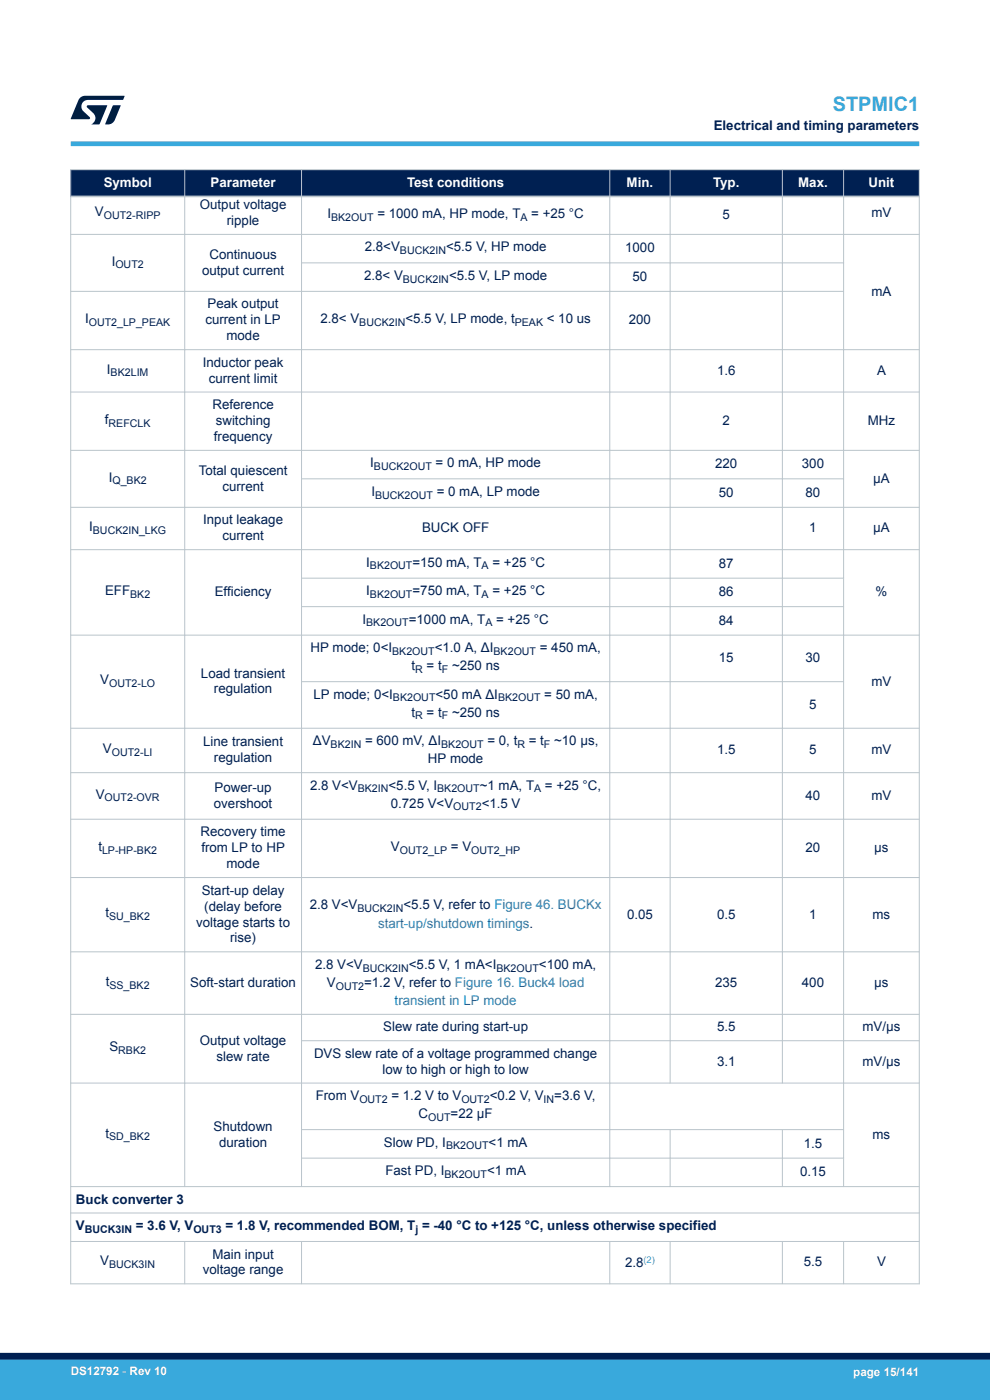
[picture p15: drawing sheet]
<svg xmlns="http://www.w3.org/2000/svg" width="210mm" height="297mm" viewBox="0 0 210 297" stroke-linecap="round" stroke-linejoin="round" font-family="sans-serif">
<defs><g id="words">
<text font-size="4.2" fill="#39a9dc" x="176.7" y="23.5">STPMIC1</text>
<g font-size="2.8" fill="#002052">
<text x="151.4" y="27.5">Electrical and timing parameters</text>
<text x="20.1" y="45.8">V</text>
<text x="42.4" y="44.4">Output voltage</text>
<text x="48.1" y="47.7">ripple</text>
<text x="69.4" y="46.3">I</text>
<text x="80" y="46.3">= 1000 mA, HP mode, T</text>
<text x="112.7" y="46.3">= +25 °C</text>
<text x="153.3" y="46.5">5</text>
<text x="184.9" y="46">mV</text>
<text x="77.4" y="53.3">2.8&lt;V</text>
<text x="94.6" y="53.3">&lt;5.5 V, HP mode</text>
<text x="132.6" y="53.6">1000</text>
<text x="23.7" y="56.4">I</text>
<text x="42.9" y="58.3">output current</text>
<text x="44.4" y="54.9">Continuous</text>
<text x="77.2" y="59.4">2.8&lt; V</text>
<text x="95.2" y="59.4">&lt;5.5 V, LP mode</text>
<text x="134.2" y="59.6">50</text>
<text x="44" y="65.4">Peak output</text>
<text x="184.9" y="62.8">mA</text>
<text x="18" y="68.6">I</text>
<text x="43.6" y="68.8">current in LP</text>
<text x="68" y="68.6">2.8&lt; V</text>
<text x="86" y="68.6">&lt;5.5 V, LP mode, t</text>
<text x="116" y="68.6">&lt; 10 us</text>
<text x="133.4" y="68.8">200</text>
<text x="43" y="77.8">Inductor peak</text>
<text x="48" y="72.2">mode</text>
<text x="22.7" y="79.3">I</text>
<text x="44.3" y="81.2">current limit</text>
<text x="152.1" y="79.5">1.6</text>
<text x="186" y="79.5">A</text>
<text x="22.2" y="89.9">f</text>
<text x="45.1" y="86.8">Reference</text>
<text x="45.4" y="93.6">frequency</text>
<text x="45.8" y="90.2">switching</text>
<text x="153.3" y="90.2">2</text>
<text x="184.1" y="90.2">MHz</text>
<text x="42.2" y="100.7">Total quiescent</text>
<text x="78.5" y="99.2">I</text>
<text x="92.4" y="99.2">= 0 mA, HP mode</text>
<text x="151.7" y="99.4">220</text>
<text x="170.1" y="99.4">300</text>
<text x="23.1" y="102.2">I</text>
<text x="47.2" y="104.1">current</text>
<text x="78.8" y="105.2">I</text>
<text x="92.6" y="105.2">= 0 mA, LP mode</text>
<text x="152.5" y="105.4">50</text>
<text x="170.9" y="105.4">80</text>
<text x="185.2" y="102.4">µA</text>
<text x="18.9" y="112.7">I</text>
<text x="43.1" y="111.2">Input leakage</text>
<text x="89.5" y="112.9">BUCK OFF</text>
<text x="171.7" y="112.9">1</text>
<text x="185.2" y="112.9">µA</text>
<text x="47.2" y="114.6">current</text>
<text x="77.7" y="120.2">I</text>
<text x="87.5" y="120.2">=150 mA, T</text>
<text x="104.5" y="120.2">= +25 °C</text>
<text x="152.5" y="120.4">87</text>
<text x="22.3" y="126.3">EFF</text>
<text x="45.6" y="126.5">Efficiency</text>
<text x="77.7" y="126.3">I</text>
<text x="87.5" y="126.3">=750 mA, T</text>
<text x="104.5" y="126.3">= +25 °C</text>
<text x="152.5" y="126.5">86</text>
<text x="185.7" y="126.5">%</text>
<text x="76.9" y="132.3">I</text>
<text x="86.7" y="132.3">=1000 mA, T</text>
<text x="105.2" y="132.3">= +25 °C</text>
<text x="152.5" y="132.5">84</text>
<text x="42.6" y="143.7">Load transient</text>
<text x="65.9" y="138.4">HP mode; 0&lt;I</text>
<text x="87.3" y="142.2">t</text>
<text x="90.5" y="142.2">= t</text>
<text x="92.2" y="138.4">&lt;1.0 A, ΔI</text>
<text x="95.9" y="142.2">~250 ns</text>
<text x="114.5" y="138.4">= 450 mA,</text>
<text x="152.5" y="140.5">15</text>
<text x="170.9" y="140.5">30</text>
<text x="21.3" y="145.2">V</text>
<text x="45.4" y="147.1">regulation</text>
<text x="66.5" y="148.2">LP mode; 0&lt;I</text>
<text x="92.4" y="148.2">&lt;50 mA ΔI</text>
<text x="115.5" y="148.2">= 50 mA,</text>
<text x="184.9" y="145.4">mV</text>
<text x="87.3" y="152.1">t</text>
<text x="90.5" y="152.1">= t</text>
<text x="95.9" y="152.1">~250 ns</text>
<text x="171.7" y="150.4">5</text>
<text x="21.8" y="159.8">V</text>
<text x="43.1" y="158.3">Line transient</text>
<text x="45.4" y="161.7">regulation</text>
<text x="66.4" y="158.1">ΔV</text>
<text x="77.4" y="158.1">= 600 mV, ΔI</text>
<text x="90.8" y="161.9">HP mode</text>
<text x="103.4" y="158.1">= 0, t</text>
<text x="112.2" y="158.1">= t</text>
<text x="117.5" y="158.1">~10 μs,</text>
<text x="152.1" y="160">1.5</text>
<text x="171.7" y="160">5</text>
<text x="184.9" y="160">mV</text>
<text x="45.5" y="168">Power-up</text>
<text x="65.8" y="167.5">2.8 V&lt;V</text>
<text x="82.4" y="167.5">&lt;5.5 V, I</text>
<text x="101.8" y="167.5">~1 mA, T</text>
<text x="115.6" y="167.5">= +25 °C,</text>
<text x="20.3" y="169.4">V</text>
<text x="45.4" y="171.4">overshoot</text>
<text x="82.9" y="171.4">0.725 V&lt;V</text>
<text x="102.2" y="171.4">&lt;1.5 V</text>
<text x="170.9" y="169.7">40</text>
<text x="184.9" y="169.7">mV</text>
<text x="42.6" y="177.4">Recovery time</text>
<text x="20.9" y="180.6">t</text>
<text x="42.7" y="180.8">from LP to HP</text>
<text x="48" y="184.2">mode</text>
<text x="82.9" y="180.6">V</text>
<text x="95.6" y="180.6">= V</text>
<text x="170.9" y="180.8">20</text>
<text x="185.5" y="180.8">µs</text>
<text x="42.8" y="189.8">Start-up delay</text>
<text x="22.4" y="194.6">t</text>
<text x="41.6" y="196.6">voltage starts to</text>
<text x="43.3" y="193.2">(delay before</text>
<text x="65.7" y="192.9">2.8 V&lt;V</text>
<text x="85.6" y="192.9">&lt;5.5 V, refer to Figure 46. BUCKx</text>
<text x="133" y="194.9">0.05</text>
<text x="152.1" y="194.9">0.5</text>
<text x="171.7" y="194.9">1</text>
<text x="185.1" y="194.9">ms</text>
<text x="48.8" y="199.9">rise)</text>
<text x="22.4" y="209.1">t</text>
<text x="40.4" y="209.4">Soft-start duration</text>
<text x="66.8" y="205.5">2.8 V&lt;V</text>
<text x="69.3" y="209.4">V</text>
<text x="77.2" y="209.4">=1.2 V, refer to Figure 16. Buck4 load</text>
<text x="86.7" y="205.5">&lt;5.5 V, 1 mA&lt;I</text>
<text x="114.3" y="205.5">&lt;100 mA,</text>
<text x="151.7" y="209.4">235</text>
<text x="170.1" y="209.4">400</text>
<text x="185.5" y="209.4">µs</text>
<text x="42.4" y="221.6">Output voltage</text>
<text x="81.3" y="218.8">Slew rate during start-up</text>
<text x="152.1" y="218.8">5.5</text>
<text x="182.9" y="218.8">mV/µs</text>
<text x="23.2" y="223.1">S</text>
<text x="45.9" y="225">slew rate</text>
<text x="66.6" y="224.4">DVS slew rate of a voltage programmed change</text>
<text x="81.1" y="227.8">low to high or high to low</text>
<text x="152.1" y="226.1">3.1</text>
<text x="182.9" y="226.1">mV/µs</text>
<text x="67" y="233.4">From V</text>
<text x="83" y="233.4">= 1.2 V to V</text>
<text x="103.9" y="233.4">&lt;0.2 V, V</text>
<text x="117.6" y="233.4">=3.6 V,</text>
<text x="45.3" y="239.9">Shutdown</text>
<text x="88.8" y="237.2">C</text>
<text x="95.6" y="237.2">=22 µF</text>
<text x="22.4" y="241.3">t</text>
<text x="46.5" y="243.3">duration</text>
<text x="81.4" y="243.3">Slow PD, I</text>
<text x="103.6" y="243.3">&lt;1 mA</text>
<text x="170.5" y="243.5">1.5</text>
<text x="185.1" y="241.6">ms</text>
<text x="81.7" y="249.3">Fast PD, I</text>
<text x="103.3" y="249.3">&lt;1 mA</text>
<text x="169.7" y="249.5">0.15</text>
<text x="16.1" y="255.3">Buck converter 3</text>
<text x="16.1" y="260.9">V</text>
<text x="28.8" y="260.9">= 3.6 V, V</text>
<text x="47.8" y="260.9">= 1.8 V, recommended BOM, T = -40 °C to +125 °C, unless otherwise specified</text>
<text x="21.3" y="268.5">V</text>
<text x="45.1" y="267">Main input</text>
<text x="132.6" y="268.8">2.8</text>
<text x="170.5" y="268.7">5.5</text>
<text x="186" y="268.7">V</text>
<text x="43" y="270.4">voltage range</text>
</g>
<g font-size="2.8" fill="#fff">
<text x="22" y="39.6">Symbol</text>
<text x="44.7" y="39.6">Parameter</text>
<text x="86.3" y="39.6">Test conditions</text>
<text x="132.9" y="39.6">Min.</text>
<text x="151.3" y="39.6">Typ.</text>
<text x="169.3" y="39.6">Max.</text>
<text x="184.2" y="39.6">Unit</text>
</g>
<g font-size="2.8" fill="#1f81af">
<text x="80.2" y="196.8">start-up/shutdown timings.</text>
<text x="83.7" y="213.2">transient in LP mode</text>
</g>
<g font-size="2.5" fill="#fff">
<text x="15" y="291.6">DS12792 - Rev 10</text>
<text x="181" y="291.9">page 15/141</text>
</g>
<g font-size="2.3" fill="#002052">
<text x="22" y="46.4">OUT2-RIPP</text>
<text x="70.2" y="46.9">BK2OUT</text>
<text x="110.4" y="46.9">A</text>
<text x="84.8" y="53.9">BUCK2IN</text>
<text x="24.5" y="56.9">OUT2</text>
<text x="85.5" y="59.9">BUCK2IN</text>
<text x="18.8" y="69.2">OUT2_LP_PEAK</text>
<text x="76.2" y="69.2">BUCK2IN</text>
<text x="109.2" y="69.2">PEAK</text>
<text x="23.5" y="79.8">BK2LIM</text>
<text x="23" y="90.5">REFCLK</text>
<text x="79.3" y="99.7">BUCK2OUT</text>
<text x="23.8" y="102.7">Q_BK2</text>
<text x="79.6" y="105.8">BUCK2OUT</text>
<text x="19.7" y="113.3">BUCK2IN_LKG</text>
<text x="78.5" y="120.8">BK2OUT</text>
<text x="102.2" y="120.8">A</text>
<text x="27.6" y="126.8">BK2</text>
<text x="78.5" y="126.8">BK2OUT</text>
<text x="102.2" y="126.8">A</text>
<text x="77.7" y="132.9">BK2OUT</text>
<text x="103" y="132.9">A</text>
<text x="83.2" y="138.9">BK2OUT</text>
<text x="88.1" y="142.7">R</text>
<text x="93.7" y="142.7">F</text>
<text x="104.7" y="138.9">BK2OUT</text>
<text x="23.1" y="145.8">OUT2-LO</text>
<text x="83.3" y="148.8">BK2OUT</text>
<text x="105.6" y="148.8">BK2OUT</text>
<text x="88.1" y="152.6">R</text>
<text x="93.7" y="152.6">F</text>
<text x="23.7" y="160.4">OUT2-LI</text>
<text x="70.1" y="158.7">BK2IN</text>
<text x="93.6" y="158.7">BK2OUT</text>
<text x="109.8" y="158.7">R</text>
<text x="115.4" y="158.7">F</text>
<text x="22.2" y="170">OUT2-OVR</text>
<text x="75.9" y="168.1">BK2IN</text>
<text x="92.7" y="168.1">BK2OUT</text>
<text x="96.2" y="171.9">OUT2</text>
<text x="113.3" y="168.1">A</text>
<text x="21.7" y="181.1">LP-HP-BK2</text>
<text x="84.8" y="181.1">OUT2_LP</text>
<text x="100" y="181.1">OUT2_HP</text>
<text x="23.2" y="195.2">SU_BK2</text>
<text x="75.8" y="193.5">BUCK2IN</text>
<text x="23.2" y="209.7">SS_BK2</text>
<text x="71.2" y="209.9">OUT2</text>
<text x="76.9" y="206.1">BUCK2IN</text>
<text x="105.3" y="206.1">BK2OUT</text>
<text x="25.1" y="223.6">RBK2</text>
<text x="76.2" y="233.9">OUT2</text>
<text x="97.9" y="233.9">OUT2</text>
<text x="115.3" y="233.9">IN</text>
<text x="90.8" y="237.8">OUT</text>
<text x="23.2" y="241.9">SD_BK2</text>
<text x="94.6" y="243.8">BK2OUT</text>
<text x="94.3" y="249.9">BK2OUT</text>
<text x="18" y="261.5">BUCK3IN</text>
<text x="41" y="261.5">OUT3</text>
<text x="88.1" y="261.5">j</text>
<text x="23.1" y="269">BUCK3IN</text>
</g>
<text font-size="2" fill="#39a9dc" x="136.5" y="267.9">(2)</text>
</g></defs>
<g fill="#002052">
<path d="M15 36h180v5.7h-180z" fill-rule="evenodd"/>
<path d="M15 36h180v5.7h-180z" fill-rule="evenodd"/>
</g>
<g fill="none" stroke="#b9c4ca" stroke-width=".21">
<path d="M14.9 36h180.2M15 35.9v236.6M39.2 35.9v215.9M64 35.9v215.9M129.3 35.9v215.9M142.2 35.9v194M166 35.9v194M178.9 35.9v215.9M195 35.9v236.6M14.9 49.7h180.2M64 55.8h115.1M14.9 61.8h164.2"/>
<path d="M195.1 74.2h-180.2M14.9 83.2h180.2M14.9 95.5h180.2M14.9 107.6h180.2M14.9 116.6h180.2M64 101.6h115.1M14.9 134.7h180.2M64 122.7h115.1M64 128.7h115.1M14.9 154.5h180.2M64 144.6h115.1M14.9 163.9h180.2"/>
<path d="M14.9 173.8h180.2M14.9 186.2h180.2M14.9 201.9h180.2M14.9 215.2h180.2M14.9 229.8h180.2M64 220.8h131.1M64 239.6h115.1M142.2 239.6v12.2M166 239.6v12.2M14.9 251.7h180.2M14.9 257.3h180.2M64 245.7h115.1"/>
<path d="M14.9 263.4h180.2M14.9 272.4h180.2M39.2 263.4v9.1M64 263.4v9.1M129.3 263.4v9.1M142.2 263.4v9.1M166 263.4v9.1M178.9 263.4v9.1"/>
</g>
<path d="M14.9 41.7h180.2" fill="none" stroke="#b9c4ca" stroke-width=".35"/>
<path d="M15 30.5h180" fill="none" stroke="#39a9dc" stroke-width="1"/>
<g fill="#001e41">
<path d="M17.1 20.7l.9-.4 8.4 .1-.3 .8h-7.4a1.4 1.4 0 0 0-1.3 .8 1.4 1.4 0 0 0 .2 1.5l1.4 1.3v.4l-4 .1 1.6-4.1z"/>
<path d="M24 22.4h1.6l-1.3 3.1a1.54 1.54 0 0 1-1.4 .9l-.6-.1z"/>
<path d="M18.5 22.4h4.2l-1.6 4h-1.7a1.48 1.48 0 0 0 .4-2.4l-1.3-1.2z"/>
</g>
<g fill="#39a9dc">
<path d="M0 288.4h210v8.6h-210z" fill-rule="evenodd"/>
<path d="M-.1 288.4h210.2v4.4h-210.2z" fill-rule="evenodd"/>
</g>
<path d="M0 287.7h210" fill="none" stroke="#002052" stroke-width="1.4"/>
<use href="#words"/>
</svg>
